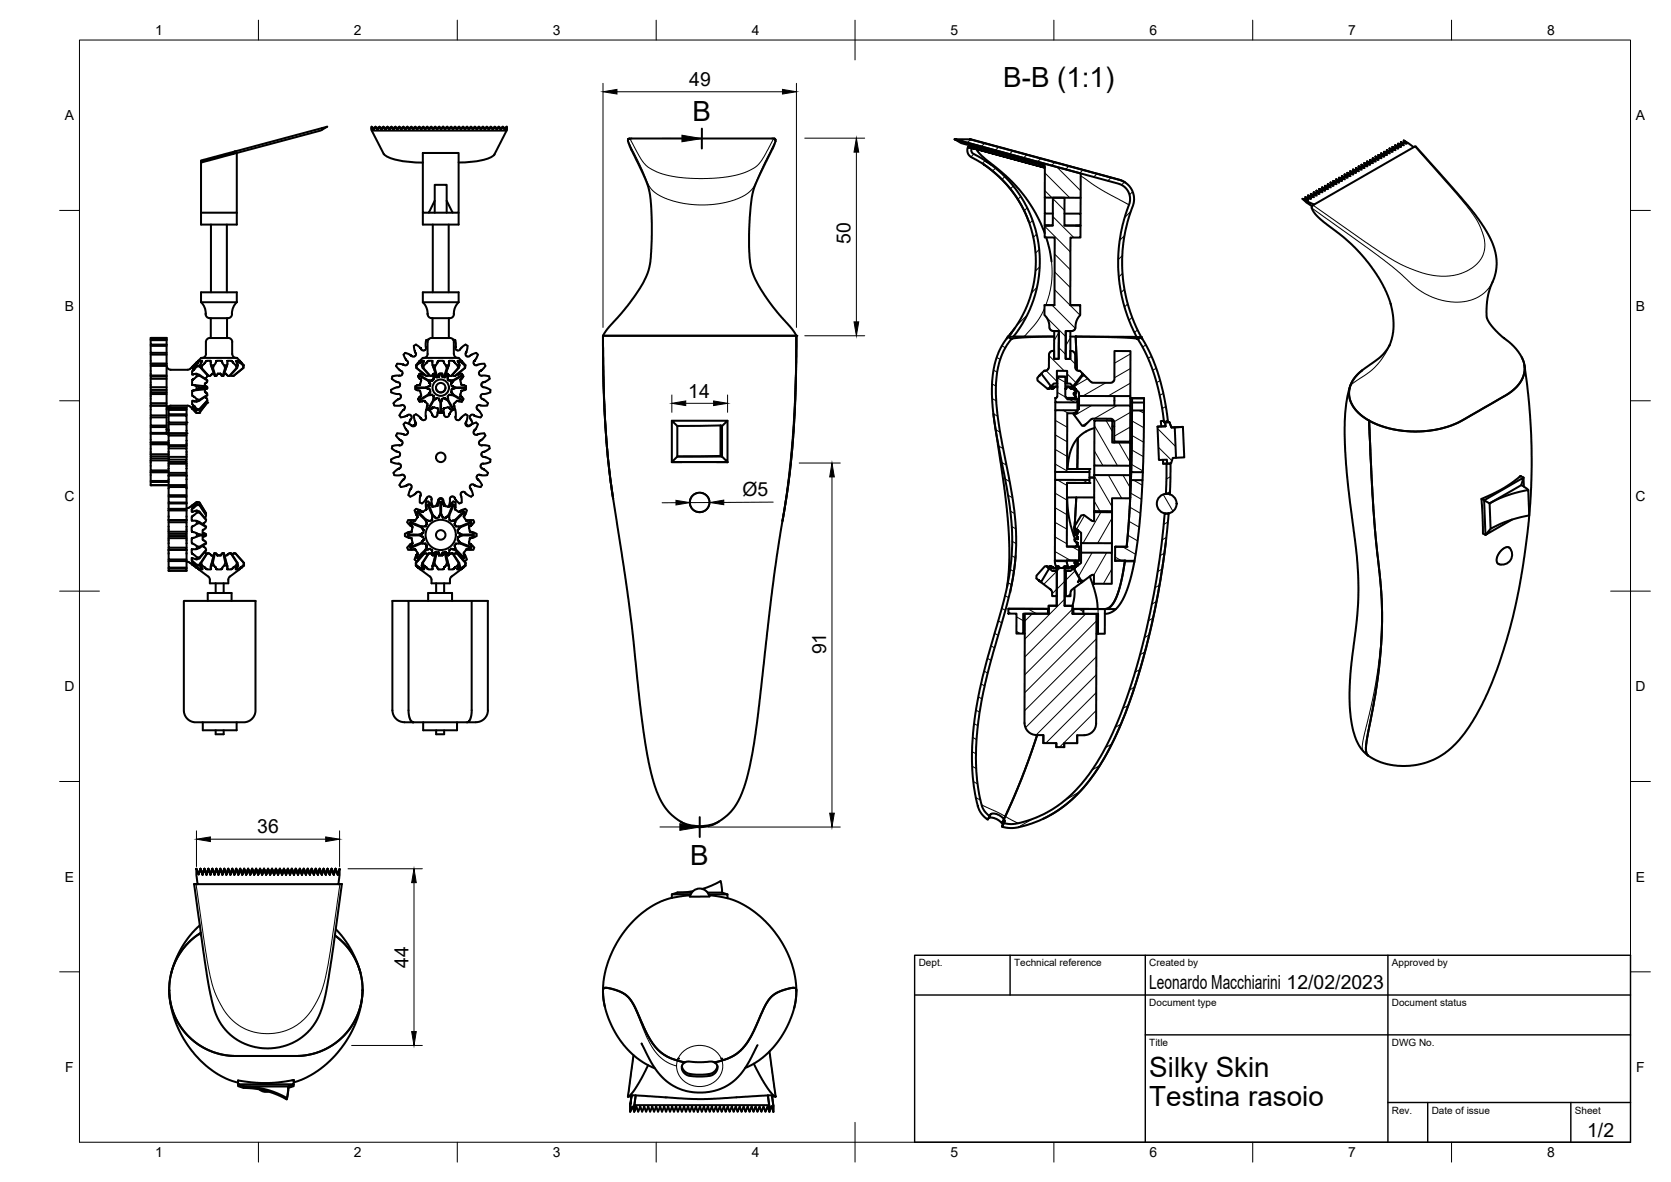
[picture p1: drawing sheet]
<svg xmlns="http://www.w3.org/2000/svg" width="420mm" height="297mm" viewBox="0 0 420 297" stroke-linecap="round" stroke-linejoin="round" font-family="sans-serif">
<defs><g id="words">
<g font-size="7">
<text x="252.3" y="22">B-B (1:1)</text>
<text x="174.1" y="30.3">B</text>
<text x="173.5" y="217.3">B</text>
<text x="289" y="270.6">Silky Skin</text>
<text x="289" y="278.1">Testina rasoio</text>
</g>
<g font-size="4.9">
<text x="173.3" y="21.6">49</text>
<text x="213.9" y="61.2" transform="rotate(-90 213.9 61.2)">50</text>
<text x="173.1" y="100">14</text>
<text x="186.7" y="124.7">Ø5</text>
<text x="207.7" y="164.5" transform="rotate(-90 207.7 164.5)">91</text>
<text x="64.7" y="209.4">36</text>
<text x="102.7" y="243.1" transform="rotate(-90 102.7 243.1)">44</text>
<text x="289" y="248.5">Leonardo Macchiarini 12/02/2023</text>
<text x="399.1" y="285.7">1/2</text>
</g>
<g font-size="3.5">
<text x="39" y="8.8">1</text>
<text x="89" y="8.8">2</text>
<text x="139" y="8.8">3</text>
<text x="189" y="8.8">4</text>
<text x="239" y="8.8">5</text>
<text x="289" y="8.8">6</text>
<text x="339" y="8.8">7</text>
<text x="389" y="8.8">8</text>
<text x="16.3" y="30.2">A</text>
<text x="411.3" y="30.2">A</text>
<text x="16.3" y="78">B</text>
<text x="411.3" y="78">B</text>
<text x="16.2" y="125.9">C</text>
<text x="411.2" y="125.9">C</text>
<text x="16.2" y="173.7">D</text>
<text x="411.2" y="173.7">D</text>
<text x="16.3" y="221.6">E</text>
<text x="411.3" y="221.6">E</text>
<text x="16.4" y="269.4">F</text>
<text x="411.4" y="269.4">F</text>
<text x="39" y="290.8">1</text>
<text x="89" y="290.8">2</text>
<text x="139" y="290.8">3</text>
<text x="189" y="290.8">4</text>
<text x="239" y="290.8">5</text>
<text x="289" y="290.8">6</text>
<text x="339" y="290.8">7</text>
<text x="389" y="290.8">8</text>
</g>
<g font-size="2.5">
<text x="231" y="242.9">Dept.</text>
<text x="255" y="242.9">Technical reference</text>
<text x="289" y="242.9">Created by</text>
<text x="350" y="242.9">Approved by</text>
<text x="289" y="252.8">Document type</text>
<text x="350" y="252.8">Document status</text>
<text x="289" y="262.9">Title</text>
<text x="350" y="262.9">DWG No.</text>
<text x="350" y="279.9">Rev.</text>
<text x="360" y="279.9">Date of issue</text>
<text x="396" y="279.9">Sheet</text>
</g>
</g></defs>
<!-- layer: Visible -->
<g fill="none" stroke="#000" stroke-width=".51">
<path d="M59.5 38.4v15.1h-9M80.9 32.2l.1 .4-.4 .2-22 5.9M81 32.6l1.3-.8-23.1 6.2M93.4 32.6v-.8l.5 .8M93.5 32.8h33.9l-3.1 6a6 6 0 0 1-4.2 1.7l-4.8 .3M93.9 32.2v.4l.5-.8 .5 .8M94.9 32.2v.4l.5-.8 .5 .8M95.9 32.2v.4l.5-.8 .5 .8M96.9 32.2v.4l.5-.8 .5 .8M97.9 32.2v.4l.5-.8 .5 .8M98.9 32.2v.4l.5-.8 .5 .8M99.9 32.2v.4l.5-.8 .5 .8"/>
<path d="M100.9 32.2v.4l.5-.8 .5 .8M101.9 32.2v.4l.5-.8 .5 .8M102.9 32.2v.4l.5-.8 .5 .8M103.9 32.2v.4l.5-.8 .5 .8M104.9 32.2v.4l.5-.8 .5 .8M105.9 32.2v.4l.5-.8 .5 .8M106.3 38.4h9v15.1h-1.5l-1.5-3.1v-4h-3v4l-1.5 3.1h-1.5zM106.9 32.2v.4l.5-.8 .5 .8M107.9 32.2v.4l.5-.8 .5 .8M108.9 32.2v.4l.5-.8 .5 .8M109.9 32.2v.4l.5-.8 .5 .8M110.9 32.2v.4l.5-.8 .5 .8"/>
<path d="M111.9 32.2v.4l.5-.8 .5 .8M112.9 32.2v.4l.5-.8 .5 .8M113.9 32.2v.4l.5-.8 .5 .8M114.9 32.2v.4l.5-.8 .5 .8M115.9 32.2v.4l.5-.8 .5 .8M116.9 32.2v.4l.5-.8 .5 .8M117.9 32.2v.4l.5-.8 .5 .8M118.9 32.2v.4l.5-.8 .5 .8M119.9 32.2v.4l.5-.8 .5 .8M120.9 32.2v.4l.5-.8 .5 .8M121.9 32.2v.4l.5-.8 .5 .8M122.9 32.2v.4l.5-.8 .5 .8"/>
<path d="M123.9 32.2v.4l.5-.8 .5 .8M124.9 32.2v.4l.5-.8 .5 .8M125.9 32.2v.4l.5-.8 .5 .8M126.9 32.2v.4l.5-.8v.8M127.4 32.8v-1l-.5 .4-.5-.4-.5 .4-.5-.4-.5 .4-.5-.4-.5 .4-.5-.4-.5 .4-.5-.4-.5 .4-.5-.4-.5 .4-.5-.4-.5 .4-.5-.4-.5 .4-.5-.4-.5 .4-.5-.4-.5 .4-.5-.4-.5 .4-.5-.4-.5 .4-.5-.4-.5 .4-.5-.4-.5 .4-.5-.4-.5 .4-.5-.4-.5 .4-.5-.4-.5 .4-.5-.4-.5 .4-.5-.4-.5 .4-.5-.4-.5 .4-.5-.4-.5 .4-.5-.4-.5 .4-.5-.4-.5 .4-.5-.4-.5 .4-.5-.4-.5 .4-.5-.4-.5 .4-.5-.4-.5 .4-.5-.4-.5 .4-.5-.4-.5 .4-.5-.4-.5 .4-.5-.4-.5 .4-.5-.4-.5 .4-.5-.4-.5 .4-.5-.4 .1 1 3 5.9a11.7 11.7 0 0 0 7.1 2.1l2.7 .1M240 35l31.7 8.6v6.1h-9v-8l-21-5.7zM243.4 36.9l19.3 5.2-17.3-4.7-1.1-.2-.1 .3 .1 .6 .3 .5 3.5 2 3.2 2.5 1.8 1.7 2.1 2.5 1.7 2.4 1.5 2.8 1.3 3.2 1 3.4 .6 3.2 .2 4-.3 3.2-.6 3.2-.8 2.8-1.5 3.7-1.4 2.4-2.1 3h-1.3l2.5-3.4 1.8-3.3 1.2-3.2 .8-2.9 .5-2.8 .2-3.5-.3-3.5-.5-2.7-1.6-5.1-1.2-2.5-1.5-2.4-2.3-3-3.2-3.1-2.6-1.9-3.5-2.1-.5-1v-1.1l.1-.2 .9 .3M243.9 35l37.7 10.2 1.2 .6 1.1 .9 1 1.7 .3 1.8-.2 1.2-1.5 4.2-.9 4.7-.4 4.8 .2 5.1 .5 3.4 .9 3.6 1.4 3.9 1.8 3.6h-1.2l-2.1-4.6-1.6-5.4-.7-4.5-.2-5.3 .3-4.1 .8-4.5 1.8-5.9-.1-1.6-.9-1.4-.9-.8-.9-.4-41.3-11.2h4.1l36.2 9.9 1.6 .4 1.1 .6M244 36.6l.2 .5M245.4 37.5l1.6 1.8 5.9 4.9 3.6 3.6 1.4 1.9 2.1 3.2 1.6 3 1.1 2.7M346.9 39.7l-.3-.7 .4 .7M347.6 39.3l-.3-.7 .4 .7"/>
<path d="M348.3 38.8l-.3-.7 .5 .8M349 38.4l-.3-.7 .5 .8M349.7 38l-.3-.7 .5 .8M350.4 37.6l-.3-.7 .5 .8M351.1 37.2l-.3-.7 .5 .8M351.8 36.8l-.3-.7 .5 .7M352.6 36.4l-.4-.7 .5 .7M353 35.3l.4 .7M355.5 37l.5-.2 12.6 14.2 3.8 5.1 2.2 3.6 1.4 3.8 .3 3-.5 2.9-1.1 2.8-.6 2.4-.3 2.9v2.3l.7 1.3 1.1 1.5 2 2 2.9 2.3 1.2 1.5 1 1.4M50.5 40.9v15.5h9v-2.9M50.5 40.3l8.7-2.3-.6 .7-8.1 2.2zM53 56.4v17.1"/>
<path d="M57 56.4v17.1M106.3 53.5v2.9h9v-2.9M107.8 53.5h6M108.8 56.4v17.1M109.3 50.4v3.1M112.3 50.4v3.1M112.8 56.4v17.1M247.3 41.3l3.6 2.8 3.2 3.4 2.5 3.7 2 4.4M247.8 40.4l1.5 1.1M262.7 53.7v3h2M262.7 49.7v4h2M263.1 59.7l.9 3.5 .4 2.5"/>
<path d="M263.8 56.7h-1.1M264.8 49.7h2.9v7h4v3h-2.5l-.1 4.2v12.8h2.5v2.5l-.9 1.4-.5 2.3-.6 .3h-1.6l-.1 7h1.2v-2l.9 .2 .3 .7 .1 3.5 .4 .5 .7 .1 .8 .7-2.5 3.2-.7-.7h-.8v-3.2h-2.6v3.2h-.7l-.7 .7-2.5-3.2 .7-.7 .9-.3 .3-.4 .1-3.5 .3-.6 .9-.2v2h1.2v-7h-1.6l-.5-.3-.2-.5-.3-1.8-1-1.4v-2.5h2.5l.1-17h-2.5v-3h2zM267.7 53.7h4v3h-4M270.6 56.7h1.1M271.7 49.7v4M327.5 50l1 .9M328.2 49.5l.4 .7M328.6 50.6l-1.1-.6 1.4 .3-.7-.8 1.5 .5-.8-.9 1.5 .5-.8-.9 1.5 .5-.8-.9 1.5 .4-.8-.8 1.5 .4-.8-.8 1.5 .4-.8-.8 1.5 .4-.8-.8 1.5 .4-.7-.8 1.4 .4-.7-.8 1.4 .4-.7-.8 1.4 .4-.7-.8 1.5 .4-.8-.8 1.5 .4-.8-.9 1.5 .5-.8-.9 1.5 .5-.8-.9 1.5 .5-.8-.9 1.5 .4-.8-.8 1.5 .4-.8-.8 1.5 .4-.8-.8 1.5 .4-.8-.8 1.5 .4-.8-.8 1.5 .4-.8-.8 1.5 .4-.7-.8 1.4 .4-.7-.8 1.4 .4-.7-.8 1.4 .4-.7-.8 1.5 .4-.8-.8 1.5 .4-.8-.9 1.5 .5-.8-.9 1.5 .4-.8-.8 1.5 .4-.8-.8 1.5 .4-.8-.8 1.5 .4-.8-.8 1.5 .4-.8-.8 1.5 .4-.7-.8 2.5 1.7-25.1 14.4-1.8-.8-.1 .3 1.4 .9M329.2 49.8l-.3-.7 .5 .8M329.9 49.4l-.3-.7 .5 .8M330.4 51.4l-.5 .4-.1 .4 .5 1 .8 1 8.4 6.9 2.8 2.9 2 2.4 3.4 5.2 .9 1.9 1.1 2.9M330.6 49l-.3-.7 .5 .8"/>
<path d="M331.3 48.6l-.3-.7 .5 .7M332 48.2l-.3-.7 .5 .7M332.8 47.8l-.4-.7 .5 .7M333.5 47.4l-.4-.7 .5 .7M334.2 47l-.3-.7 .4 .7M334.9 46.6l-.3-.7 .4 .7M335.6 46.2l-.3-.7 .4 .7M336.3 45.8l-.3-.7 .4 .7M337 45.3l-.3-.6 .4 .7M337.7 44.9l-.3-.7 .5 .8M338.4 44.5l-.3-.7 .5 .8M339.1 44.1l-.3-.7 .5 .8"/>
<path d="M339.8 43.7l-.3-.7 .5 .8M340.5 43.3l-.3-.7 .5 .8M341.2 42.9l-.3-.7 .5 .8M341.9 42.5l-.3-.7 .5 .8M342.6 42.1l-.3-.7 .5 .7M343.4 41.7l-.4-.7 .5 .7M344.1 41.3l-.4-.7 .5 .7M344.8 40.9l-.3-.7 .4 .7M345.5 40.5l-.3-.7 .4 .7M346.2 40.1l-.3-.7 .4 .7M50.5 76h9M50.5 76v-2.5h9v2.5"/>
<path d="M50.6 75.9a4.6 4.6 0 0 1 1.2 3.4l.5 .6 .4 .1M53 80v4.9M57.1 80v4.9M59.6 75.9a4.6 4.6 0 0 0-1.3 3.4 2.29 2.29 0 0 1-2.4 .7h-3.2M106.3 76h9M106.3 76v-2.5h9v2.5M106.3 76l1 1.5 .2 1.5M107.5 78.9a1.01 1.01 0 0 0 1 1.1M108.5 80h4.6M108.8 80v4.9M112.9 80v4.9M114.1 78.9a1.01 1.01 0 0 1-1 1.1"/>
<path d="M115.3 76l-.9 1.4-.3 1.6M265.2 76.7h-2.6M269.1 76.7h2.5M349.7 76.3l.5 2.7 .2 3.2-.3 2.3-.8 2.4M37.9 89.1v2.3h4h-4v.6h4M37.9 92v2.4M37.9 95.2v2.1M37.9 99v2.3h4M37.9 85.5v1.1h4M37.9 86.6v.3h4M37.9 86.9v1.8h4M37.9 88.7v.4h4"/>
<path d="M37.9 94.4v.2h4M37.9 94.6v.6h4M37.9 97.3v.7h4M37.9 98v.6h4M37.9 98.6v.4M37.9 94.4h4M37.9 97.3h4M37.9 99h4M37.9 84.9h4M41.9 86.6v22.4M41.9 84.9v1.7M41.9 85.3h-4v.2h4"/>
<path d="M41.9 84.9h-4v.4M41.9 91.9a1.01 1.01 0 0 0 1 1h4.3l.7-.3M48.8 96.8l3 .3 .3 .3M48.9 91.8h.1v.2M48.9 92.1v-.4l1.7-1.8h9l1.4 1.5a.72 .72 0 0 1 .2 1.1l-2.5 2M49 91.8l1.2-1.1h.6l-.5 1.1M49.4 91.1l-1.1 1.2v.2l1.1-.8v.5l-1.1 1.2 .1 .8 1-.3v.7l-1.1 1v1.1l1.1 .3v.8l-1.1 .5 .1 1.1 1 .9v.7l-1.1-.3v.8l1.1 1.2v.4l-1.1-.8v.3l1.1 1.2M49.4 97.8l.7-.3h2l-.3 .3-3 .3M49.4 97l.7 .3v.2M49.4 94.6l.7-.2 2 1.2v.4l-.6 .4 .1 .7M49.4 93.9l.7 .3v.2M49.4 92.1l.7-.1 2 2.2v.4l-.5 .6"/>
<path d="M49.4 91.7l.7 .3M49.4 91.1h.1M49.4 91.1l-1.5 1.5M50.1 97.3l2 .1v.1M50.1 94.2l2 1.4M50.1 91.9l.4 .5M50.7 92.5h-.2l2 2M50.9 91.8h-.6l.2 .7M51.6 97.8l-.1 .6 .6 .5v.4M51.6 99.7l.5 .5v.5M52.1 94.2h.1M52.2 94.2l-.1 .1"/>
<path d="M52.8 84.9h3.6a1.97 1.97 0 0 1 1.9 .6l.1 3.4a1.04 1.04 0 0 0 1 1M52.8 84.9a1.01 1.01 0 0 0-1 1v3a.97 .97 0 0 1-1 1M53.6 92.5h-.3l.7 2M53.8 93.9h-.4l-.5 .6h-.4l-1.8-2 .2-.7 1-1.1h1.1v1l1 2.7 .2 .1M53.8 91.8h-.7l.2 .7M56.3 91.8l-.6-1.1h-1.1l-1 1.8 .6 2h.2l.4-.6h.6l.4 .6h.3M56.6 92.5l-.3-.7h.8l-.9 2.7M56.8 92.5h-.2l-.6 2M58 94.2l.3 .3h.4M59.3 91.8l-1.1-1.1h-1l-.1 1.1-.9 2.7M59.6 92.5l-1.9 2M59.8 91.8h-.5l.2 .7"/>
<path d="M61.1 91.8l-1.2-1.1h-.5l.4 1-.1 .7-1.9 2.1h-.5l-.5-.6h-.4M61.2 92.5l-2.5 2M61.3 91.8h-.2l.1 .7M100.2 96.1a.63 .63 0 0 1 .4 .7 .63 .63 0 0 1-.7 .5l-1.4 .6a.44 .44 0 0 0-.1 .7l1.5 .4a.64 .64 0 0 1 .8 .4 .64 .64 0 0 1-.3 .8l-1.3 1a.45 .45 0 0 0 0 .7l1.9-.1M100.9 93.2l.3 .7M101.2 93.9a.69 .69 0 0 1-.8 .5l-1.7 .2a.65 .65 0 0 0 .3 1l1.2 .5M102.4 90.7a.68 .68 0 0 1-.1 .9 .68 .68 0 0 1-.8 .1l-1.6-.3a.63 .63 0 0 0 .1 1.1l.9 .8M104.1 86.9l.3 1.7a.63 .63 0 0 1 0 .9 .63 .63 0 0 1-.9-.1l-1.4-.7a.43 .43 0 0 0-.6 .5l.9 1.5M104.1 86.9a.44 .44 0 0 1 .7-.2l1.2 1.1M104.5 97v.8M104.5 97.8l1.1 .4 .3 1.1-.8 1M104.5 97.8v-.3h2.6l.9 .3 .2 .7-.7 .8"/>
<path d="M104.5 97v.3M104.5 97.3l2.6 .1M104.5 97.3v.2M104.6 91.8l1.7-1.9h9l1.8 1.9-.2 .7-2.5 2h-.4l-.3-.3M104.8 92.5l2.4 2M104.8 91.8h-.2l.1 .7M105.1 94.6l.8 1-.3 1.1-1.1 .3M105.1 94.6l.2-.2 2.2 1.2 .7 .7-.2 .8-.9 .3M105.4 94.2l-.1 .2M105.4 94.2l2.2 1.3M105.5 93.9l1.2 .2M105.5 93.9l-.1 .3"/>
<path d="M105.5 93.9l-.4 .7M106 91.8l.6-1.1h-.6l-1.2 1.1v.7l2.4 2h.4l.3-.3M106.4 92.5h-.1l1.9 2M106.6 91.8h-.6l.3 .7M107.1 97.4v.1M107.5 97.2v.4M107.5 85.9v3M107.5 88.9a1.01 1.01 0 0 1-1 1M107.5 99.3l-2.2 1.2M107.5 99.2l.1 .2M107.6 95.5l-.1 .1M107.7 85.3a.83 .83 0 0 0-.7 1v.8a.71 .71 0 0 1-.1 .7 .71 .71 0 0 1-.7 .2l-.2-.2"/>
<path d="M107.7 85.3h.1M107.8 98.9l.2 .4M108 95.6l-.2 .3M108.5 84.9h4.6M108.5 84.9a1.01 1.01 0 0 0-1 1M108.8 91.8l.9 2.7M108.8 91.8l-.1-1.1h-.9l-1.2 1.1-.2 .7 1.8 2 .4-.1 .6-.5h.3M109 94.1v.1M109 94.1l-.1 .1 .2 1.1-.4 .4-1.1-.2M109.3 92.5h-.2l.7 2M109.3 94.4l-.3 .2M109.6 91.8h-.8l.3 .7"/>
<path d="M109.7 94.5h.2M110.7 93.9l-.3 .7-.5 .3-.9-.7M111 93.9l.2 .8 .6 .2 .9-.8M111 94.1h-.4M112 97.4a1.2 1.2 0 0 1-1.2 1.2 1.2 1.2 0 0 1-1.2-1.2M112.1 91.8l-.7-1.1h-1.1l-1 1.8 .6 2 .3-.1 .3-.5h.6l.4 .6h.3M112.3 94.4l.4 .2M112.6 92.5h-.2l-.7 2M112.6 94.1l.2 .1M112.8 94.2h.1M113.1 84.9a1.01 1.01 0 0 1 1 1M113.6 95.6l.2 .3"/>
<path d="M113.8 98.9l-.2 .4M113.9 85.3h.1M113.9 85.3a.44 .44 0 0 1 .6 .5v1.8l.3 .4M114 99.4l-1-.2-.5 .5 .3 1 1.3 2.2 .2-.2M114 99.4l2.2 1.3M114 95.5l.1 .1M114.1 99.2l-.1 .2M114.1 95.6l-.7 .8 .2 .7 1 .3 2.5-.1 .1-.3M114.1 85.9v3M114.1 88.9a1.01 1.01 0 0 0 1 1M114.2 97.2v.4M114.6 97.4v.1"/>
<path d="M114.6 97.5l-1 .3-.2 .7 .7 .8 2.2 1.2 .2-.3-.8-.8 .3-1.1 1.2-.5M114.6 97.5h2.5M115 91.8l-1.1-1.1h-1v1.1l-1.1 2.7 1.1-2.7h-.8l.3 .7M115.4 92.5l-2 2M115.6 91.8h-.6l.2 .7M115.7 87.8l.7-.8a.7 .7 0 0 1 1.2 0l-.6 1.9 .2 .5M115.7 87.8l-.4 .3-.5-.1M116.1 93.9l.4 .7M116.1 93.9l-1.2 .2M116.1 93.9l.1 .3-2.2 1.3-.9 .2-.6-.4 .3-1.1M116.2 94.2l.1 .2M116.3 94.4l.2 .2-.1 .3-.7 .6 .3 1 .2 .3 1 .2"/>
<path d="M116.3 94.4l-2.2 1.2M116.8 91.8l-1.2-1.1h-.5l.5 1.1-.2 .6-1.9 2.1h-.5l-.5-.6h-.4M116.9 92.5l-2.5 2M117.1 91.8h-.3l.1 .7M117.1 97.3v.2M117.1 97.5l.1 .3M117.2 97v.8M117.2 89.4l.2 .1M119.2 90.7a.69 .69 0 0 0 .2 .9 .69 .69 0 0 0 .9 0l.8-.2a.68 .68 0 0 1 .9 .6l-1.3 1.3M120.2 89.1a.84 .84 0 0 0-1.3-.2l-1 .7-.5-.1M120.2 89.1l-.4 .9-.6 .7M120.4 93.9a.63 .63 0 0 0 .9 .5h1a.61 .61 0 0 1 .7 .8l-1.5 .9"/>
<path d="M120.7 93.2l-.3 .7M120.9 99.6l.1 .5 1.2 .8a.62 .62 0 0 1 .2 1l-1.8-.1M121.5 96.1a.66 .66 0 0 0-.4 .7 .66 .66 0 0 0 .7 .5l.8 .3a.77 .77 0 0 1 .6 1l-1.6 .4a.61 .61 0 0 0-.8 .6M151.6 84.4h48.6M151.6 84.4l.1 11.5 .4 9.5 .9 10.8 1.2 9.1M151.6 84.4l.2 12.4 .4 10.2 .6 8 1.4 10.3M151.6 84.4l1.1-1.7 5.2-6 3.1-4.3 1.8-3.7 .7-2.9 .4-5.6v-4.2l-.5-7.2-1.1-3.6-4.1-8.8-.3-1.2 .4-.4h36.3l.3 .2 .1 .5-.5 1.3-3.9 8-1 2.3-.4 1.7-.5 3.2-.3 6-.1 4.1 .3 3.8 .3 1.6 .6 1.8 1.8 3.4 2.9 4.2 5 5.8 1 1.7M200.2 84.4l-.2 16.1-.6 9.4-1.1 11.1-1.6 9.9M200.2 84.4l-.2 13.8-.7 11.7-.9 10.2-1.7 10.8M253.5 84.6l.8 .6-1.3 1.8-.9 1.7a30.3 30.3 0 0 0-1.2 16.2l1 6.4 2.1 10.1 1 6.9 .5 5.6-.1 5.5-.5 4.7-.7 3.7-6.5 23.8-1.4 7.4-.6 4.5-.3 6.7 .3 6.1 .5 3.1 .7 3.3 .7 1.2 1.2 1.2-.4 .9-1.6-1.4-.9-2a64.4 64.4 0 0 1 .4-29.2l1.8-7.3 4.9-17.6 1.1-6 .4-5.5-.1-4.5-.5-5-3.9-21.4-.6-7.4a20.5 20.5 0 0 1 3.6-13.5zM253.5 84.6l-.4 .5M253.5 84.6h.1"/>
<path d="M254.1 83.8l-.6 .8M255 84.4h-.1M255.1 82.5l-1 1.4M261.8 93.9l-.8 .8a.62 .62 0 0 0-.1 1l2.5 2h.3M262.5 93.2h.3M263.8 97.7l.6-.6h.4l-.3 .6M263.8 97.7h-.4M263.8 97.7h-.1M264.1 97.5l.4 .2M264.3 97.1l-.6 .6M264.7 88.2h.3M264.8 97.7h-.3"/>
<path d="M265.1 83.2h1.1v7h-1.2zM265.1 84.6l-7.9 .2-2.3 .2-.6 .2M265.1 84.6h-10.3M265.7 97.1l.2 .3M265.9 96.4h-.2M265.9 94.6l2 .1v5.1l.5 .2v.4h2.5v.7h-5.6l.1-1.1 .5-.3zM265.9 97.1h-.5l-.6 .5-.5 .1M265.9 94.7h2M267.9 97.7h.2zM267.9 96.4h.4M268 83.2h1.1v7h-1.2zM268.1 97.7v-.6h.6l.5 .6"/>
<path d="M268.3 97.1l-.2 .6M269.1 88.2h.3M269.1 84.6l16.7 .1M269.2 97.7h.5M269.2 97.7h.3M269.5 97.7l-.2-.6h.3l.6 .6M269.5 97.7h.2M269.8 97.1l.6 .6h-.2M270 97.5l-.3 .2M270 98.7v.1M270 97.5v.4M270 97.3h.1"/>
<path d="M270 97.3l.6 .8-.6-.6M270 97.7l.6 1v.3l-.6-.2v.4l.6 .5v.6l-.4 .1M270.2 97.7h.1M270.4 84.6h.1M270.5 84.6l12 .2 3.1 .2 .5 .2M270.5 84.6l.3 8.4M270.5 98.4l-.5 .3v.5M271.3 93.2h.3M271.3 93.2h.1M271.3 99.5v2.4M272.2 94.4l.5-.1 2 1.9 5-.1 .5-.7v-7.2h4v11.3h-12.9v-.9l-.8-.8a.49 .49 0 0 1-.4-.4 .49 .49 0 0 1 .2-.5zM272.2 93.9l.4 .4"/>
<path d="M280.2 99.5v2.4M284.2 99.5v2.4M286.1 85.2l.9-.5 .1 .3 1.7 2.9 1.8 4.4 1.9 6.4 1.2 7.4h-.9l-.1-.3-.9-5.4-1.5-6.1-1.9-4.9zM286.9 84.7h.1M287 84.7l.2 .4M287 84.7h.1M339.6 96.9l-.8 2.6-.6 4.3-.1 3.6 .1 5.8 .9 9.8 2 16.5 .5 9.2-.4 7.1-1.6 13.5-.2 7.8 .5 4.9 .8 3.1 1.5 3 1.8 1.8M342.4 93.1l-1.4 1.3-1.1 1.6-.6 1.8-.1 1.7 .5 1.7 1.1 1.8 1.3 1.2 2.2 1.5M342.4 93.1l-1.9 2-.9 1.7M349.4 86.7l-.9 1.5-1.3 1.4-4.8 3.5M382.7 89.8l.6 2.1-.1 2.2-.9 1.9-1.4 1.6-2.2 1.7-12.8 7.2-3 1.1-2.1 .4-3 .4h-3l-3-.3-2.5-.4-3.2-1.1-1.8-.9M382.7 89.8l.6 2.3-.2 2.1-.9 2-2 2-1.3 1-12 6.9-2.6 1-3.7 1-4.3 .3-4.7-.3-3.8-.9-3.2-1.3-1.9-1.2-1.2-1-1.5-1.9-.5-1.1-.3-1.4v-1.2l.4-1.3"/>
<path d="M383.3 91.8a164 164 0 0 1-6.6 75.6l-3.3 8.2-3.2 5.8a22.4 22.4 0 0 1-9.8 9.6l-2.9 .9-3.2 .6-3-.1-3.1-.5a12.7 12.7 0 0 1-4.2-2M37.9 109v2.2h4.5h-4.5v.5h4.5M37.9 111.7v2.5M37.9 115.7v2.5h4.5M37.9 118.7v2.2h4.5M37.9 114.2v.5h4.5M37.9 114.7v.5h4.5M37.9 115.2v.5M37.9 118.2v.4h4.5M37.9 102v2.4h4M37.9 104.9v2h4M37.9 101.3v.6h4"/>
<path d="M37.9 101.9v.1M37.9 104.4v.5h4M37.9 106.9v.4h4M37.9 107.3v1.5h4M37.9 108.8v.2h4M37.9 118.6v.1M37.9 114.2h4.5M37.9 115.7h4.5M37.9 118.7h4.5M37.9 102h4M41.9 108.7h.5M41.9 109h.5"/>
<path d="M41.9 107.9h.5M41.9 103a1.01 1.01 0 0 1 1-1.1l4.6 .1 1.9 1.8M42.4 106.2v.4h4.5v2.3h-4.5v-2.3M42.4 110.8v.8M42.4 111.6v.3M42.4 113.6v1.2M42.4 116.5v1.2M42.4 119.5v.9M42.4 102.8h4.5v.2h-4.5zM42.4 103v1.1h4.5v.3M42.4 104.1v.3h4.5v1.8M42.4 104.4v1.8h4.5v.4"/>
<path d="M42.4 108.9h4.5v.6h-4.5zM42.4 109.5v1.2M42.4 111.9v.2h4.5v.6M42.4 112.1v.6h4.5v.9M42.4 112.7v.9M42.4 114.8v.7h4.5v.6M42.4 115.5v.6h4.5v.4M42.4 116.1v.4M42.4 117.7v1.1h4.5v.6M42.4 118.8v.6l4.5 .1M42.4 119.4v.1M42.4 110.7v.1"/>
<path d="M42.4 113.6h.1M42.4 117.7h.1M42.4 111.9h4.5M42.4 114.8h4.5M42.4 116.5h4.5M42.4 119.5h4.5M42.4 102.4h4.5M46.9 110.8v1.1M46.9 113.6v1.2M46.9 116.5v1.2M46.9 119.5v.9M46.9 103v1.1"/>
<path d="M46.9 109.5v1.2M46.9 111.9v.2M46.9 114.8v.7M46.9 117.7v1.1M46.9 102.4v.4M46.9 102.4h-4.5v.4M46.9 110.7v.1M46.9 113.6h.1M46.9 117.7h.1M49.4 102.7l.7 .3M49.4 100.3l.7 .2v.2M50.1 102.9l2-2.2-2 2.3-.7 .1"/>
<path d="M50.1 100.5l2-1.2-2 1.4-.7 .3M52.1 100.8v.4l-2 2.5-.7 .1M52.1 101.2l-2 2.5-.7 .1M99.1 119.4h1.7a.72 .72 0 0 1 1 .8l-.2 .2M100.2 113.6a.64 .64 0 0 1 .4 .7 .64 .64 0 0 1-.7 .5l-1.4 .6a.44 .44 0 0 0-.1 .7l1.5 .4a.65 .65 0 0 1 .9 .4 .65 .65 0 0 1-.4 .9l-1.3 .9a.45 .45 0 0 0 0 .7M100.5 111.9l-1.8 .2a.65 .65 0 0 0 .3 1l1.2 .5M101 101.8h.5l.3 .4M101.8 102.2v.5l-.9 .8-.5 .9 .4 .5M102.6 104.3l-.8 .4-1 .2M102.6 104.3a.66 .66 0 0 1 .8 .2 .66 .66 0 0 1-.1 .9l-.5 1.1M104.1 104.4l.3 1.7a.64 .64 0 0 1 0 .9 .64 .64 0 0 1-.9-.1l-1.4-.7a.43 .43 0 0 0-.6 .5l.7 1.3a.65 .65 0 0 1 .3 1 .65 .65 0 0 1-.9 .2l-1.7-.3a.63 .63 0 0 0 .1 1.1l.7 .7a.65 .65 0 0 1 .4 .7 .65 .65 0 0 1-.6 .5M104.6 106.4l-.9 .7"/>
<path d="M105.1 100.3l.2 .2M105.1 100.3l.4 .6M105.3 100.5l.1 .2M105.5 101l1-.3 .3 .1 .7 .8-.2 1.1M107.3 102.7l.3 .2M107.3 102.7l.7 .4M107.5 102.9l-.4 .1-.1 1.6a.65 .65 0 0 1-.2 1 .65 .65 0 0 1-.9-.3l-1.1-1.1a.44 .44 0 0 0-.7 .2M107.6 102.8l.2 .2M108 103.1l.9-.8 1.1 .3 .4 1.2M108 103.1l-.2-.1 1.2-2.3 .8-.7 .5 .1 .4 1.1v2.5l-.3 .1M108 103.1l.7 1.2a.62 .62 0 0 0 .8 .5M108.9 100.7l.2-1.1-.6-.4-.9 .2-2.2 1.3 .1 .3"/>
<path d="M108.9 100.7l-1.3 2.2M108.9 100.6l.1 .1M109 100.2l.3 .2M110 104.2l-.5 .6M110.2 103.2l-.2 1M110.4 103.8h.8M110.7 103.7h.2M110.9 101.2h-.1M110.9 101.2v2.5l.3 .1M111 100.8l-.1 .4M111 100.8h-.4M111.5 103.2l.2 1"/>
<path d="M112.3 100.4l-.5-.4-.5 .2-.3 .6M112.3 100.4l.3 .3M112.6 100.7l1.3 2.3-.3 .1M112.7 100.2l-.4 .2M112.8 100.6l-.2 .1M113.6 103.1l-.6 1a.66 .66 0 0 1-.6 .6 .66 .66 0 0 1-.7-.5M113.6 103.1l-.9-.8-1 .3-.2 .2-.3 1M114.1 102.8l-.2 .2M114.1 102.9l.4 .1v2.1l.3 .4M114.3 102.7l-.7 .4M114.8 105.5a.6 .6 0 0 0 .9-.3l.7-.7a.71 .71 0 0 1 1.2 0l-.6 2 .2 .4M116.1 101l-1.2-.3-.8 .8 .2 1.2"/>
<path d="M116.2 100.7l-.1 .3M116.3 100.5l-.1 .2M116.5 100.3l-.4 .6M117 106.4l1 .7M118.4 104.3a.65 .65 0 0 0-.1 1l.6 1.2M119.1 104.3l.8 .4 1 .2M119.1 104.3h-.7M119.2 108.2a.68 .68 0 0 0 .2 .9 .68 .68 0 0 0 .8 0l.9-.1a.68 .68 0 0 1 .9 .5l-1.1 1.1a.66 .66 0 0 0-.4 .8 .66 .66 0 0 0 .6 .5M119.9 102.2v.5l.9 1a.8 .8 0 0 1 .1 1.2M120.2 106.6a.84 .84 0 0 0-1.3-.1l-.7 .4a.59 .59 0 0 1-1 0M120.2 106.6l-.4 .9-.6 .8M120.6 101.8h-.4l-.3 .4"/>
<path d="M120.9 117.1l.1 .5 1.5 1a.44 .44 0 0 1 0 .8M121.1 111.9h1.1a.84 .84 0 0 1 .9 .8l-1.6 .9M121.5 113.6a.66 .66 0 0 0-.4 .7 .66 .66 0 0 0 .7 .5l.8 .3a.77 .77 0 0 1 .6 1l-1.6 .4a.54 .54 0 0 0-.8 .6M121.5 113.6h.1M122.5 119.4h-1.7a.64 .64 0 0 0-.8 .2 .64 .64 0 0 0 .1 .8M168.9 105.7v10.4l14 .1-14-.1 1.4-1.4M170.3 107.1l-1.4-1.4h14l-1.4 1.4M170.3 107.1v7.6M170.3 114.7h11.2M181.2 114.6l-10.9 .1M181.2 106.9l-10.9 .1M181.5 107.1v7.6"/>
<path d="M181.6 107.1l-.4-.2v7.7l.4 .1M182.9 105.7v10.4l-1.4-1.4M249.8 103.9l2.7 18.3 .9 8 .3 4.8 .1 5.3-.2 4.2-.4 3.1M265.3 118.6v2M265.3 103.1h5.6v.8h-2.5l-.1 14h5.6v.7h-8.6zM265.3 101.1v2M265.4 100h.1M265.5 100h-.1M268.2 100h2.4h-2.3M268.3 117.9h5.6M270 104h.1M270.2 103.9l-.2 .2"/>
<path d="M270.5 100.3h-.2M270.9 101.1v2M271 110.1l-.1 7.8M271.3 101.9h12.9v9.1h-4v-4.9l-.2-.5-.5-.3h-5l-1.9 1.7a1.5 1.5 0 0 1-1.2-.9l-1-1.4a.59 .59 0 0 1-.4-.6 .59 .59 0 0 1 .5-.5l.8-.9zM273.9 118.6v2M275.1 119.4h9v5.8h-4.5v3.3l-4.5-.1zM275.1 117v2.4M275.2 107.6l-2.6 1.1-1 .8-1.3 1.5-1.3 2.8-.6 4.1M275.2 105.7h4.5v5.5h4.5l-.1 5.8h-9zM279.7 107.2h.5M280.2 111v.2M284.1 117v2.4"/>
<path d="M284.2 111v.2M284.2 107.5l.4 .7-.2 11.9M284.4 118.6v2.1M284.6 104.3v4M284.6 100.1l-.4-.1 3.5 .1M284.6 100.1h3.1v1.1h-3.1zM284.6 103.2h3l-.2 15.5-3-.1zM284.6 101.2v2M284.6 100.1h.1M287.4 118.7l-.1 2M287.7 101.2l-.1 2M287.7 100.1h.1"/>
<path d="M291 107.2l2.1-.1-.1-1h1l.6 1.3h.8l.3 7.6-.8 .1-.5 1.4h-.9l-.1-1-2 .1zM292.4 115.6v.9h.9M292.6 105.8h.1M292.6 105.8h-.7l.1 1.4M292.6 105.8l.1 .3h.1M292.9 106.1l.1 1M293.1 107.1l-2.1 .1M293.5 116.5h-1.1M293.7 106.1h.3l.6 1.3 2.8-.1M295.4 107.4l2-.1 .4 7.6-2.1 .1M344.3 105.7l1 22.2 1.9 19.6 .3 8.7-.3 7.2-.8 7.5-2.9 16.3v1.8l.5 .9M382.1 119.8l.3-.1 .7 .3 .1 2.3"/>
<path d="M382.3 119.7l-4.2 3-5.6 2.7 .4 8.7 .6 .3-.3-8.7-.7-.3M37.9 120.9v.2h4.5M37.9 121.1v.8h4.5h-4.5M42.4 128.3v2.4M42.4 130.7v.5h4.5v2.4M42.4 131.2v2.4M42.4 135.2v2.4h4.5v.5M42.4 138.2v2.4h4.5v.4M42.4 126.5v1.3M42.4 127.9h4.5v.4h-4.5zM42.4 130.7h4.5v.5M42.4 133.6v.6h4.5v.5"/>
<path d="M42.4 134.2v.5h4.5v.5M42.4 134.7v.5M42.4 137.6v.5l4.5 .1M42.4 138.1v.1M42.4 122.4v2h4.5v.4M42.4 120.4v1.5h4.5v.5M42.4 121.9v.5h4.5M42.4 124.4v.4h4.5v1.5M42.4 124.8v1.5h4.5v.2M42.4 126.3v.2h4.5M42.4 120.4h.1M42.4 127.8v.1"/>
<path d="M42.4 130.7h4.5M42.4 133.6h4.5M42.4 135.2h4.5M42.4 138.2h4.5M46.9 128.3v2.4M46.9 135.2v2.4M46.9 138.2v2.4M46.9 126.5v1.3M46.9 130.7h.1M46.9 133.6v.6M46.9 122.4v2M46.9 120.4v1.5"/>
<path d="M46.9 120.4h.1M46.9 127.8v.1M46.9 127.7h.2M47.7 127.5l-.6 .2M49.5 126.1l-1.3 1.1 .1 .1 1.2-.7v.3l-1.3 1.2v.6l1.3-.4v.5l-1.3 1.2v.9h1.3v.7l-1.2 .7-.1 .3v1l1.3 .4v.8l-1.2 .4-.1 .2v1.1l1.3 .8v.7h-1.2l-.1 .1v.9l1.3 1v.6l-1.3-.4v.6l1.3 1.2v.2l-1.2-.7-.1 .2 1.3 1M49.5 137.3l.6 .1v.3M49.5 134.8l.6-.2 1.7-.1-.9 .6 .1 .6 .7 .4 .1 .3M49.5 134l.6 .3v.3M49.5 131.6l.6-.1 1.7 .9-.1 .4-.8 .5 .1 .6 .8 .5M49.5 130.9l.6 .3v.3M49.5 128.8h.6l1.7 1.9-.1 .4-.7 .6M49.5 128.3l.6 .3v.2"/>
<path d="M49.5 126.9h.6l1.7 2.6-.1 .4-.2 .3M49.5 126.1l.6 .2 1.7 2.7M49.5 126.6l.6 .2 1.7 2.7M49.5 126.1l-1.8 1.4M50.1 137.4l1.7-1v.2l-2.3 1.4M50.1 134.3l1.7 .1v.1M50.1 131.2l1.7 1.1v.1M50.1 128.6l1.7 2.1M50.1 126.8v.1M51 137.1l.7 .7 .1 .4M51.5 138.7l.2 .2 .1 .5M51.8 139.3h.1"/>
<path d="M51.8 129v.3M52.1 139.1l-1.7 2.4M52.5 139.1l.7 .5h.5M52.5 139.1h-.4l-1.5 2.4 .2 .6M52.5 139.1h-.5M53.9 139.1l-.9 3.2M54 139.1l-.7 2.4M54.3 139.1h-.4M54.6 139.5h.9M55.9 139.1l-.4 .5h-.4h-.4l-.4-.5h-.3l-.5 2.4 .3 .6M56.3 139.1h-.2l.6 2.4M56.3 139.1l.9 3.2"/>
<path d="M56.3 139.1l.8 3M56.3 139.1h-.4h.2M57.6 139.1l-.7 .5h-.4M58.1 139.1h-.5h.6l1.5 2.4 .2 .6M58.2 139.1l1.4 2.4M58.7 139.1l-.4 .2M101.6 120.4l-.6 .5-.5 1a.74 .74 0 0 0 1.1 .3l.9-.4M102.4 137.6l.2 .5M102.5 134v.8M102.5 134.8l1 .5 .2 1.1-.7 .9M102.5 134.8l.1-.2 2.8-.1 .9 .4 .3 .8-.8 .7M102.5 134l.1 .3"/>
<path d="M102.6 121.8h-.1M102.6 121.8a.65 .65 0 0 1 .8 .2 .65 .65 0 0 1-.1 .9l-.6 1.4a.67 .67 0 0 0 1.1 .2l.8-.5a.65 .65 0 0 1 .8-.3 .65 .65 0 0 1 .3 .8l-.2 1.6a.45 .45 0 0 0 .6 .4l1.1-1.2a.67 .67 0 0 1 .7-.5 .67 .67 0 0 1 .6 .6M102.6 134.3l2.8 .1M102.6 134.3v.3M103 131.6l.7 .9-.2 1.1-1 .4M103 137.3l.2 .1M103 131.6l.2-.1 2.6 .9 .8 .8-.2 .7-1 .5M103 137.2l.3 .8M103.2 137.4l.1 .3M103.3 130.9l-.3 .7M103.3 137.7l2.6-1.1h1l.5 .6-.5 1-2 1.9-.2-.1 .3-1-.5-.9-1.2-.1zM103.3 131.2l2.6 1.1"/>
<path d="M103.3 131.2l-.1 .2M103.4 133.7l-1.1 .2a.57 .57 0 0 0-.4 .9l.9 .4h.6M103.7 136.5l-.6 .3-.7 .8M104.2 128.3l.8 1.5M104.3 128.3l.5-.4 1.4 .8M104.3 130.9l-1.1-.2a.59 .59 0 0 0-.7 .6l.5 .6 .7 .4M104.3 138l-.6 .2-1.1-.1M104.7 128.8l.3 1.1-.6 1h-1l-.1 .3M104.7 128.8h.2l2 1.9 .4 .9-.3 .7h-1.1M105 139.1l-.4 .6-.4 .9M105.1 128.6l2 1.9M105.1 128.5l-.2 .2"/>
<path d="M105.2 128.3l-.5 .5M105.2 128.3l-.1 .3M105.4 134.3v.2M105.8 136.4l-2.6 1M105.8 136.4l.1 .2M105.8 134.2v.5M105.9 132.3l-.1 .1M106.1 136.1l.2 .5M106.3 132.3l-.2 .4M106.9 138.2l.2 .1M107.1 130.5l-.2 .2M107.1 137.8l.4 .3"/>
<path d="M107.2 139.1h-.5l-2.2 2.4M107.3 126.9l-.1 1.1-.9 .7-1.1-.4M107.3 126.9h.2l1.1 2.6 .1 1-.6 .5-1-.5M107.5 130.7l-.4 .4M107.6 139.3l-.4-.2h-.5l-2.1 2.4 .2 .6M107.6 126a.8 .8 0 0 0-.5 1l.2 .9M107.6 126l.8 .7 .3 .6M107.8 126.8l-.2 .1M107.8 139.1l-1.6 2.4M108 126.6l-.7 .3M108 126.6l.9 .7 1.1-.2 .3-.7a.22 .22 0 0 1 .1-.3 .22 .22 0 0 1 .3 .2v2.7M108 126.6l-.2 .2 1.3 3"/>
<path d="M108.3 139.1l.7 .5h.4M108.3 139.1h-.5l-1.5 2.4 .3 .6M108.3 139.1h-.6M108.5 125.4l.2 1.6 .1 .3h.2M108.6 139.3l.1-1-.7-.4-.9 .4-2 2 .1 .3M108.7 138.9l.4 .2M108.8 139.4l.9-.7 .6 .1 .3 .7M108.8 129.4h-.1M109.1 129.7l-.4 .2M109.6 139.1l-.9 3.2M109.8 139.1l-.7 2.4M110 139.1h-.4"/>
<path d="M110.4 139.5h.9M110.4 126.1h.8M110.5 125.4l-.3 .8-.2 .8M110.7 126.2h.3M110.7 125.2l-.4 .2-.8 1.8M110.7 129l-.4 1.1-.7 .1-.5-.4M110.9 129h-.2M110.9 125.2h-.2M110.9 125.2l.5 .2 .2 1 .5 .8M111 126.3l.3-.1 .4 1 1.2 .1 .6-.6 .3 .1-1 2.6-.7 .8-.8-.2-.4-1zM111.1 129.4h-.5M111.1 139.4h-.5"/>
<path d="M111.1 125.4l.4 1 .1 .6M111.1 125.4h-.6M111.6 139.1l-.4 .5h-.3h-.5l-.4-.5h-.2l-.6 2.4 .3 .6M112 139.1h-.1l.5 2.4M112 139.1l.9 3.2M112 139.1l.8 3M112 139.1h-.4h.3M112.5 129.7l.4 .2M112.8 139.5l-.9-.8-.6 .1-.3 .7M112.8 139.5h.1M112.8 129.4l.2 .1M112.9 139.4l-.1 .1"/>
<path d="M112.9 138.9l-.4 .2M113.1 125.4l-.2 1.5-.1 .4h-.2M113.4 139.1l-.7 .5h-.5M113.6 126.6l.8 .3M113.8 139.1h-.4h.5l1.6 2.4 .1 .6M113.8 126.8l.3 .1M113.9 139.1l1.4 2.4M114 126l-.8 .7-.3 .6M114 126a.68 .68 0 0 1 .6 .9l-.2 1M114.1 126.9l-1.1 2.6M114.2 130.7l.3 .4M114.3 125.1a.65 .65 0 0 0-.7-.3 .65 .65 0 0 0-.5 .6"/>
<path d="M114.4 126.9v1.1l1 .7 1-.4M114.4 126.9h-.3M114.4 139.1l-.4 .2M114.5 137.8l-.3 .3M114.6 130.5l.1 .2M114.6 138.3l-1.1-.4-.6 .4 .1 1M114.6 138.3l1.9 2M114.7 130.7l-.4 1 .5 .6h1l2.5-1.1v-.3M114.7 138.2l-.1 .1M114.9 139.1h-.5h.6l2.1 2.4v.6M115 139.1l2 2.4M115.3 132.3l.2 .4"/>
<path d="M115.5 136.1l-.2 .5M115.8 132.3l.1 .1M115.8 136.6h-1.1l-.4 .7 .4 .9 2 1.9 .3-.1-.4-1 .6-1h1.1M115.8 136.6l2.5 1.1v.3M115.8 134.2v.5M115.9 136.4l-.1 .2M115.9 132.4l-.8 .8 .2 .8 .9 .4 2.8-.1 .1-.3M116.2 134.3v.2M116.2 134.5l-1 .5-.1 .7 .8 .7 2.5 1 .2-.1M116.2 134.5l2.8 .1M116.4 128.3l.1 .3-1.9 2-.9 .4-.8-.5 .1-1M116.4 128.3l.6 .5"/>
<path d="M116.5 128.5l.2 .2M116.6 139.1l.6 .9a.57 .57 0 0 1 .1 .6 .57 .57 0 0 1-.5 .3h-.3M117 128.8l-.4 1.1 .7 1h1M117 128.8h-.3l-2 1.9M117.3 138l.7 .2 1-.1M117.4 128.3l-.4 1-.4 .5M117.4 128.3a.82 .82 0 0 0-1.1-.2l-.8 .6M117.9 136.5l.7 .4 .6 .7M118.2 133.7l1.1 .2a.61 .61 0 0 1 .4 .9l-.9 .4h-.6M118.3 131.2l.1 .2M118.3 130.9l.3 .7M118.4 121.8a.58 .58 0 0 0-.1 1l.5 .9a.68 .68 0 0 1-.4 1.1l-1.3-.8a.66 .66 0 0 0-.9-.4 .66 .66 0 0 0-.3 .9l.2 1a.67 .67 0 0 1-.7 1l-1.1-1.4"/>
<path d="M118.4 131.5l.2 .1M118.4 131.5l-2.5 .9M118.4 137.4l-.1 .3M118.6 137.2l-.3 .8M118.6 131.6l-.7 .9 .2 1.1 1 .4M119 134.3v.3M119 134.6l.1 .2M119 130.7h-1l-.7 .2M119 130.7a.46 .46 0 0 1 0 .8l-1.1 .8M119.1 121.8h-.7M119.1 134.8l-1 .5-.2 1.1 .7 .9M119.1 134v.8"/>
<path d="M119.2 137.6l-.2 .5M120.1 120.4l.7 .8a.7 .7 0 0 1 0 1.2l-1.7-.6M154.2 125.3l3.8 25.3 3.8 33.3 .9 5.7 1 4.7 1.4 4.6 .9 2.1 1.5 2.3 1.4 1.5 2.6 1.9 1.5 .7 1.8 .4h2.1l2.1-.5 1.7-.8 2.5-1.9 1.4-1.6 1.1-1.9 1.4-3.3 .7-2.3 1.3-5.8 .9-5.3 4.2-36.1 2.5-17.4M255.4 139.7l-.5 4.2-.9 5M265.3 120.6h8.6v.8h-5.6l-.1 16h3.1v3.5h-6.1zM268.2 137.4h3.1M268.3 121.4h5.6M270.2 135.5h.1M270.2 133.8l.1 .2M270.2 132.3l.1 .4M270.2 132.3l-.2 2.4M270.2 132.6h.1"/>
<path d="M270.3 132.7l.7 .6v.1l-.7-.4v.2l.7 .6v.4l-.7-.2v.3l.7 .7v.5h-.7v.5l.6 .4 .1 .3v.5l-.6 .2M270.3 133l-.1-.4 .1 .6M270.5 133.4l-.3 .4 .1 .5M270.6 136.2l.3 1M270.6 125l-.4 7.2M271 134.9l-.8 .6 .1 .5M271.3 137.4h.1M271.8 138.9h7.8l-.1 7.8h-4.4v-2.3l-.8 .2-1.8 1.4-.7-.1-1.6-2.8v-.4l1.6-1.2zM271.8 129.6l.7-.2 1.8 1.4 .8 .2v-2.3h4.5v7.8h-7.8v-2.6l-1.5-1.2-.1-.4zM271.8 136.5v2.4M274 120h1.1M275.1 128.4v.3"/>
<path d="M275.1 125h-6.8l.5 5 1.5 5.4M279.6 136.5v2.4M279.6 128.5v.2M284.1 125h.1M284.1 120h.3M284.2 125.1l-.9 12.3h-2.9M284.4 120.7h2.9l-.7 10.7-1.3 9.3v.2h-4.9v-3.5h2.9l.6-7.6zM284.4 120.1l-.2 5M293 129l.8 .1-.8 8.1-1.7 11.5-2 9.4-2.5 9.5-2.2 7.2-2.6 6.7-3.4 7.3-2.6 4.5-3 4-3.3 3.5-2.7 2.2-3.8 2.3-4.7 1.9-3.6 .9h-1.5l-1.4-.3 .4-1 1.6 .3 1.4-.1 2.5-.6 2.7-.9 3.8-2 2.4-1.6 2.8-2.4 3.3-3.7 3.1-4.4 2.2-3.9 2.5-5.4 2.7-7 2.2-6.8 1.8-6.8 1.8-7.6 1.6-8.6 1.3-8.6 .8-7.7M293.1 136.4l-2 13.4-3 13.2-3.5 11.7-3.3 8.6-2.4 5-1.7 2.9-2.3 3.6-2.3 2.9-3 3.1-2.1 1.8-2.3 1.6-2.9 1.6M293.3 124.1v-7.6h1l-.1 7.6M293.3 124.1l.7 .1"/>
<path d="M293.8 129v.1M294.2 124.1l-.2 .1M294.2 124.1v.1M373.2 125.7l9.9-5.7-.6 1.9-8 4.6zM374.5 126.5a30.8 30.8 0 0 1 9.8-3.4l.2 6.4a30.8 30.8 0 0 0-9.7 3.4zM377.3 138.5l.9-.8 1.1-.2a2.44 2.44 0 0 1 .5 3.3 2.44 2.44 0 0 1-3.2 .8l-.3-.6 .1-.7 .4-1.1zM380.2 130.6l-6.7 3.8 1.3-1.5M382.5 121.9l1.8 1.2M42.4 140.6v.4h4.5M42.4 141v1.6h4.5v.3M42.4 142.6v.3h4.5v.5M42.4 142.9v.5h4.5"/>
<path d="M42.4 143.4h4.5M46.2 151h18v27.7l-.4 1.3-.5 .7-.7 .5-1.1 .3h-12.5l-1.5-.5-.9-1.1-.4-1.2zM46.9 141v1.6M46.9 141.2l.8 .2M47.7 141.4l1.8 1.3M48.8 142.1l1.6 1 .5-.1-.6-.9 .6 .1 1.2 .9h.9v-1h.8l.7 1 1.3-.1 .6-.9h.7l.1 1h.9l1.2-.9 .6-.1-.7 .9 .6 .1 1.6-1-3.8 3-.2 1.5h-4.6l-.2-1.5zM48.8 141.9v.2M49 142v.1M49.5 142h.6M49.5 140l.6 .1v.2M50.1 140.1l1.7-1.9-1.7 2.1-.6 .3M50.4 141.7l-.3 .3-.6 .2"/>
<path d="M50.4 141.5l-.3 .4M50.6 141.5h-.2l-.1 .6M52.2 151v-2h6v2M53.5 141.5h-.2l-.3 .6M54.2 146.6v2.4M56.2 146.6v2.4M56.9 141.5h-.2l-.3 .6M59.7 141.5h-.1l-.3 .6M61.3 141.5l-2.1-2.4h-.5h.5l2.2 2.4v.6M61.4 141.5l-.2 .6M102.7 151h15.9M104.3 140.6a.54 .54 0 0 0 .8 .3"/>
<path d="M104.5 142.1l1.6 1 .6-.1-.7-.9 .7 .1 1.1 .9h1v-1h.7l.8 1 1.2-.1 .6-.9 .8 .1v.9h.9l1.2-.9 .6-.1-.6 1h.5l1.6-1-3.8 3-.2 1.5h-4.6l-.2-1.5zM104.6 141.5l-.1 .6M104.7 140l.5 .6M104.9 140.1l.2 .2M105.4 140.6h-.2M106.3 141.5h-.1l-.2 .6M107.7 151v-2h6v2M109.2 141.5h-.1l-.3 .6M109.7 146.6v2.4M111.7 146.6v2.4M112.6 141.5h-.2l-.3 .6M115.5 141.5h-.2l-.2 .6"/>
<path d="M116.3 140.6h.1M116.5 140.3l-.1 .3M116.7 140.1l-.2 .2M117 140l-.6 .6M117.1 141.5l-.2 .6M253.6 153h9.9v1.2h-6.2v5h-1.7v-5h-2zM253.6 153h10.1h-.2M257.3 159.2h.4M263.2 142.3l.9 .6 .3-.1-.4-.5-.3 .3M263.3 142.3h-.2M263.7 152.2v2h-6l-.1 27.5a3 3 0 0 0 3 3M263.7 152.2h2v-9.5l2 .1v9.5h2v1.9l6 .1-.1 27.5a3 3 0 0 1-3 3h-1.8v2h-3.2v1h-2v-1.1h-3.3l.1-2h-1.8"/>
<path d="M263.7 152.2v2h-.2M263.7 154.2h.1M263.8 142.9l.8 .6h1.1v6.3h-1.2v-1l-.1-.5-2.7-2zM263.8 142.9l-.7-.6h-.4l-2.1 2.4a1.27 1.27 0 0 0 .7 1.2l.4 .4M264 142.3h.4M264.3 142.3l.8 .6 .6-.1v-.5M265.2 140.9l.4 1.7M265.6 142.4l-.1 .5M265.7 142.3h.4M265.7 152.2h.1M265.7 149.8v2.4M265.7 149.8h.1"/>
<path d="M265.7 152.2h-2M265.7 143.5h-1.1M265.7 143.5v-.8h2v9.6M265.7 143.5h.1M266.1 142.3l.3 .4M267.7 142.3l-.4 .4M267.7 142.3h.4M267.7 152.2h2v2M267.7 149.8h.3M267.7 152.2h.1M268 143.5h-.3h1.5M268 143.5h1.2l.8-.6 2 3.5-2.6 1.9-.2 .6v.9h-1.2z"/>
<path d="M268.1 142.3v.6h.6l.7-.6M268.1 142.4l.2 .5M269.4 142.3h.4M269.7 153h6.3M269.7 154.2h.1M269.7 153h.2M269.7 154.2h.2M269.9 153.1h2.5v1.2l-2.5-.1zM270.1 142.6l-.3-.3-.4 .6h.3l1-.6-.7 .6M270.2 147.7l-.1 2.3-.5 2.3M270.2 142.7v.4M270.2 142.4v.1"/>
<path d="M270.2 142.2v.3M270.3 141.4l-.1 .2 .3 .4M270.3 141l-.1 .6M270.4 140.9l-.1 .5 .7-.3v.4l-.8 .7v.2l.8-.5v.2l-.8 .5M271.3 140.9h-3.1l.1 .7 .5 1.2M271.5 145.6l-.5 .7M272.4 146l-.4 .4M272.4 153.1h5.4M274 144.9l1.5 4.6 .5 3.5 4.6 .1M275.7 154.2v.1M275.7 159.2h.4M277.8 153.1v6.2h-1.7v-5h-3.7"/>
<path d="M280.4 140.9h2.5M282.9 140.9l-1.1 5.7-1.1 3.6-1.4 2.1-.8 .6-.7 .1M282.9 140.9l-1.1 5.6-1 3.5-1.4 2.2-.7 .6-.9 .3M285.3 140.9l-1.3 5.4-.8 2.5-1 2-1.2 1.8-.9 .9-1.2 .6-1.1 .1M98.7 178.5v-27.5h4v27.9l.4 1.8 .4 .7 .4 .1h-2.2M98.7 178.5a2.99 2.99 0 0 0 3 3M122.7 178.5v-27.5h-4.1v28.1l-.4 1.7-.7 .7h-13.6M122.7 178.5a2.99 2.99 0 0 1-3 3M51 181.5v2h8.5v-2M54.2 183.5v1h2v-1M106.4 181.5v2h8.5v-2M109.7 183.5v1h2v-1"/>
<path d="M117.4 181.5h2.3M260.8 184.7l-4 11.2-4 9.3M262.3 184.7v2M262.4 186.7h.1M265.6 186.7v1M267.6 186.8v1M267.6 187.7v.1M270.8 186.8h.1M270.8 184.8v2M49.4 218.3l.6 1.5 .4-1.5 .5 1.6 .5-1.6 .5 1.6 .5-1.6 .5 1.6 .5-1.6 .5 1.6 .5-1.6 .5 1.6 .5-1.6 .5 1.6 .5-1.6 .5 1.6 .5-1.6 .5 1.6 .5-1.6 .5 1.6 .5-1.6 .5 1.6 .5-1.6 .5 1.6 .5-1.6 .5 1.6 .5-1.6 .5 1.6 .5-1.6 .5 1.6 .5-1.6 .5 1.6 .5-1.6 .5 1.6 .5-1.6 .5 1.6 .5-1.6 .5 1.6 .5-1.6 .5 1.6 .5-1.6 .5 1.6 .5-1.6 .5 1.6 .5-1.6 .5 1.6 .5-1.6 .5 1.6 .5-1.6 .5 1.6 .5-1.6 .5 1.6 .5-1.6 .5 1.6 .5-1.6 .5 1.6 .5-1.6 .5 1.6 .5-1.6 .5 1.6 .5-1.6 .5 1.6 .5-1.6 .5 1.6 .5-1.6 .5 1.6 .5-1.6 .5 1.6 .5-1.6 .5 1.6 .5-1.6 .5 1.6 .5-1.6v1.6l-.3 2.3h-35.4zM49.4 218.3l.6 1.5M50.4 218.3l.5 1.6"/>
<path d="M50.4 218.3l.5 1.5 .5-1.5 .5 1.6M50.4 218.3l.5 1.5 .5-1.5 .5 1.5 .5-1.5 .5 1.5 .5-1.5 .5 1.5 .5-1.5 .5 1.5 .5-1.5 .5 1.5 .5-1.5 .5 1.5 .5-1.5 .5 1.5 .5-1.5 .5 1.5 .5-1.5 .5 1.5 .5-1.5 .5 1.5 .5-1.5 .5 1.5 .5-1.5 .5 1.5 .5-1.5 .5 1.5 .5-1.5 .5 1.5 .5-1.5 .5 1.5 .5-1.5 .5 1.5 .5-1.5 .5 1.5 .5-1.5 .5 1.5 .5-1.5 .5 1.5 .5-1.5 .5 1.5 .5-1.5 .5 1.5 .5-1.5 .5 1.5 .5-1.5 .5 1.5 .5-1.5 .5 1.5 .5-1.5 .5 1.5 .5-1.5 .5 1.5 .5-1.5 .5 1.5 .5-1.5 .5 1.5 .5-1.5 .5 1.5 .5-1.5 .5 1.5 .5-1.5 .5 1.5 .5-1.5 .5 1.5 .5-1.5 .5 1.5 .5-1.5M50.4 218.3l-.4 1.4M50.9 219.7l.5-1.4 .5 1.5 .5-1.5 .5 1.6M51.9 219.7l.5-1.4 .5 1.5 .5-1.5 .5 1.6M52.9 219.7l.5-1.4 .5 1.5 .5-1.5 .5 1.6M53.9 219.7l.5-1.4 .5 1.5 .5-1.5 .5 1.6M54.9 219.7l.5-1.4 .5 1.5 .5-1.5 .5 1.6M55.9 219.7l.5-1.4 .5 1.5 .5-1.5 .5 1.6M56.9 219.7l.5-1.4 .5 1.5 .5-1.5 .5 1.6M57.9 219.7l.5-1.4 .5 1.5 .5-1.5 .5 1.6M58.9 219.7l.5-1.4 .5 1.5 .5-1.5 .5 1.6"/>
<path d="M59.9 219.7l.5-1.4 .5 1.5 .5-1.5 .5 1.6M60.9 219.7l.5-1.4 .5 1.5 .5-1.5 .5 1.6M61.9 219.7l.5-1.4 .5 1.5 .5-1.5 .5 1.6M62.9 219.7l.5-1.4 .5 1.5 .5-1.5 .5 1.6M63.9 219.7l.5-1.4 .5 1.5 .5-1.5 .5 1.6M66.4 218.3l.5 1.6M66.4 218.3l.5 1.5 .5-1.5 .5 1.5-.5-1.5-.5 1.4M66.4 218.3l-.5 1.5-.5-1.5-.5 1.4M66.4 218.3l-.5 1.4M67.9 219.9l.5-1.6 .5 1.6M67.9 219.7l.5-1.4 .5 1.5 .5-1.5 .5 1.6M68.9 219.7l.5-1.4 .5 1.5 .5-1.5 .5 1.6"/>
<path d="M69.9 219.7l.5-1.4 .5 1.5 .5-1.5 .5 1.6M70.9 219.7l.5-1.4 .5 1.5 .5-1.5 .5 1.6M71.9 219.7l.5-1.4 .5 1.5 .5-1.5 .5 1.6M72.9 219.7l.5-1.4 .5 1.5 .5-1.5 .5 1.6M73.9 219.7l.5-1.4 .5 1.5 .5-1.5 .5 1.6M74.9 219.7l.5-1.4 .5 1.5 .5-1.5 .5 1.6M75.9 219.7l.5-1.4 .5 1.5 .5-1.5 .5 1.6M76.9 219.7l.5-1.4 .5 1.5 .5-1.5 .5 1.6M77.9 219.7l.5-1.4 .5 1.5 .5-1.5 .5 1.6M78.9 219.7l.5-1.4 .5 1.5 .5-1.5 .5 1.6M79.9 219.7l.5-1.4 .5 1.5 .5-1.5 .5 1.6M80.9 219.7l.5-1.4 .5 1.5 .5-1.5 .5 1.6"/>
<path d="M81.9 219.7l.5-1.4 .5 1.5 .5-1.5 .5 1.6M84.4 218.3l.5 1.6M84.4 218.3l-.5 1.5-.5-1.5-.5 1.4M84.4 218.3l-.5 1.4M85.4 218.3l-.5 1.5M171.2 206.5h.1M180.7 206.5a10.7 10.7 0 0 1-9.5 0M180.7 206.5h.1M248.6 205.6l.7-.1 .9 .2 1.1 .6 .6 .6 .5-1-.5 1 .3 .4-.2 .5M248.8 205.1l.4-.6h1l1.2 .4 1 1 .4-.7M252.8 205.2l-.4 .7 .2 .4-.2 .5M48.8 222.2h.9"/>
<path d="M50.2 232.5l-2.6 2.8-1.9 2.8-1.5 3.1-1.2 3.7M84.4 233.5l2 2.3 2 3.1 1.3 2.7 .9 2.8M85.1 222.2h.8M86 222.2l-3.6 25.1-1 4.4-1.2 3.6-1.9 3.1-1.4 1.4-1.7 1.4-1.8 .9-1.7 .7-1.5 .4-2.7 .3-2.2-.2-2.2-.4-1.7-.7-1.9-1-1.6-1.2-1.8-1.9-1.8-3.3-.9-2.6-.7-3.4-1.5-9.5-2.4-17.1h.9M86 222.2h-.9M168.9 224.8v.8M170.3 224.3l-1.4 .5h4.8M170.3 224.3h3.6M173.5 225.3a2.52 2.52 0 0 1 2.4-2 2.52 2.52 0 0 1 2.5 2h-5M173.6 225l-4.8 .7-3 1-3.2 1.9-1.9 1.4-1.9 1.9-2.9 3.7-2.4 4.6-1.4 4.5-.5 4.1M174.3 224l-4 .3M177.9 224.3h3.6"/>
<path d="M178.2 224.8h4.7v.9M178.3 225l4.3 .6 3.6 1.3 4 2.6 3.4 3.3 2.9 3.9 2 3.9 1.1 3.5 .4 2.2 .2 2.5M181.2 221.4l-2.3 1.2-2.3 .8M181.2 221.4l.4 2.9M181.5 224.3l1.4 .5M42.5 248.9l.3 2.8 .9 3 1.5 3 1.9 2.4 2.8 2.4 2.4 1.4 3 1 3.5 .5 17.2-.1 3.5-.7 2.6-1.1 1.8-1.1 2.1-1.7 1.8-2 1.1-1.7 .9-1.8 .8-2.2 .4-2.1 .2-2M42.5 248.9l.4 3.5 1.1 4 1.7 3.9 2.1 3.2 2.9 3.2 3 2.6 3.2 1.8 3 1M42.5 248.9l.2-2.2 .3-2.1 .8-2.2 .9-2 2.4-3.2 1.8-1.7 1.6-1.1-2.2 1.7-2 1.9-1.3 2-1.4 2.8-.7 2.2-.3 2.8 .1 2.9 .4 2.1 1 2.9 1.3 2.2 1.6 2.1 2.1 1.9 2.1 1.4 2.5 1.1 2.9 .8 2.2 .2h16.1l2.4-.3 2.9-.7 2.6-1.3 2.5-1.7 1.8-1.8 1.8-2.5 1.5-3.6 .7-3.3v-3.5l-.6-2.6-1.5-3.7-2.3-3.1-2.5-2.2 2.8 2.5 1.3 1.6 1 1.8 1 2.4 .5 1.6 .4 3.9M42.5 248.7v.2M42.5 248.9h.1M91.2 248.9l-.4 3.4-1 3.7-1.6 3.7-2.3 3.6-2.9 3.3-2.5 2.1-3.7 2.2-2.9 1.1M91.2 248.7v.2"/>
<path d="M91.2 248.9h.1M151.6 248.8l.2-.5 .8-.1 2.1 .5 2 .9a11.1 11.1 0 0 1 4.1 6l2 4.4 1.3 2.3 1.6 1.7 1.9 1.4 1.4 .7 3.2 .9 .9-.3 2.3 .2 3.6-.1 .7 .2M151.6 248.8l.2-.5 .8-.1 2.1 .5 2 .9a11.1 11.1 0 0 1 4.1 6l1.4 3.3 1.3 2.4 2.2 2.7 1.4 1.1 1.4 .8 3.7 1.1-.6 .5-.2 .9 .4 1 .8 .7 .8 .3 1.8 .1h2.4l1.4-.3 .8-.6 .6-1-.1-.9-.6-.7M151.6 249.1l.2 2.2 .8 3.5 1.3 3.2 1.6 2.8 1.9 2.5 2.4 2.3 2.3 1.6 2.6 1.3M151.6 248.8v.3M151.6 249.1l.5 3.7M199.7 253.3l-.6 2-1.3 3-1.4 2.3-1.6 2.1-1.8 2-1.6 1.4-2.1 1.3-1.9 1M200.2 248.8a1.05 1.05 0 0 0-1.6-.4l-3.3 1.1-1.1 .8-.9 .9-1.3 2.3-2.9 6.5-1.5 2.4-1.3 1.6-1.4 1-1.6 .9-3.6 1.1M200.2 249.1l-.1 1.9-.4 2.3M200.2 248.8v.3M200.2 249.1l-.1 2.2-.4 2M59.9 272.5h14l-1.4 .5h-11.3z"/>
<path d="M61.2 273a22.4 22.4 0 0 1 10.9 2.9v.4a22.2 22.2 0 0 0-10.9-2.9zM65.2 273.8a2.51 2.51 0 0 0 2.3 .5M72.5 273v.4M72.5 273l-.4 2.9M72.5 273.4l-.4 2.9M73.5 271.5h.4M73.9 271.5v1.5l-1.4 .4M73.9 271.5l-6.1 .7-3.4-.1-4.5-.6v1.5l1.3 .4M157.9 275.6h.1M158.5 277.9v1.5l.5-1.3 .5 1.3M158.5 277.9v1.5M158.8 275.5l.1-.3h.2l16.3 1 5.4-.1 13-.9h.3v.3"/>
<path d="M158.8 275.5l-.9 .1M158.8 275.5l-.3 2.4 .2-2.3M159.3 265.2l-1.4 10.4M159.4 278.2l.1 1.2 .5-1.3 .5 1.3 .5-1.3 .5 1.3 .5-1.3 .5 1.3 .5-1.3 .5 1.3 .5-1.3 .5 1.3 .5-1.3 .5 1.3 .5-1.3 .5 1.3 .5-1.3 .5 1.3 .5-1.3 .5 1.3 .5-1.3 .5 1.3 .5-1.3 .5 1.3 .5-1.3 .4 1.3 .6-1.3 .5 1.3 .5-1.3 .5 1.3 .5-1.3 .5 1.3 .5-1.3 .5 1.3 .5-1.3 .5 1.3 .5-1.3 .5 1.3 .5-1.3 .5 1.3 .5-1.3 .5 1.3 .5-1.3 .5 1.3 .5-1.3 .5 1.3 .5-1.3 .5 1.3 .5-1.3 .5 1.3 .5-1.3 .5 1.3 .5-1.3 .5 1.3 .5-1.3 .5 1.3 .5-1.3 .5 1.3 .5-1.3 .5 1.3 .5-1.3 .5 1.3 .5-1.3 .5 1.3 .5-1.3 .5 1.3 .5-1.3 .5 1.3 .5-1.3 .5 1.3v-1.2M159.5 277.7l-.1 .5 .5-2.9-.4 2.4h33.9M161.3 262.2l3.3 6.2 1.5 1.9 1.4 1.3 1.6 1.2 2.2 1 1.7 .5 2.4 .3 2-.1 2.5-.4 2.1-.8 2-1.3 2-1.8 1.2-1.5 3.3-6.1M162.9 267.7l-2.8 5.4-1.3 1.7-.9 .8M171.4 268l.3 .8 .9 .8 .7 .3 1.8 .2 2.2-.1 1.6-.2 1-.7 .5-1.1M189.5 267.3l3.3 5.9 1.5 1.9 .7 .5M193.1 275.3l.4 2.9-.4-2.9M193.5 279.4l.5-1.5 .5 1.5M193.5 264.2l1.5 11.4"/>
<path d="M194.1 275.5l.9 .1M194.1 275.5l.4 2.4M194.2 275.6l.3 3.8M194.5 277.9v1.5M195 275.6h.1"/>
<circle cx="110.8" cy="97.4" r="2.06"/>
<circle cx="110.8" cy="97.4" r="1.2"/>
<circle cx="110.8" cy="114.9" r="1.2"/>
<circle cx="110.8" cy="134.4" r="3.8"/>
<circle cx="110.8" cy="134.4" r="1.2"/>
<circle cx="175.9" cy="126.3" r="2.45"/>
<circle cx="293.4" cy="126.6" r="2.49"/>
</g>
<g fill="#000">
<circle cx="37.9" cy="88.7" r=".25"/>
<circle cx="200.2" cy="84.4" r=".25"/>
<circle cx="253.5" cy="84.6" r=".25"/>
<circle cx="270.5" cy="84.6" r=".25"/>
<circle cx="42.4" cy="106.2" r=".25"/>
<circle cx="46.9" cy="106.2" r=".25"/>
<circle cx="46.9" cy="108.9" r=".25"/>
<circle cx="50.1" cy="103.7" r=".25"/>
<circle cx="52.1" cy="101.2" r=".25"/>
<circle cx="268.4" cy="100" r=".25"/>
<circle cx="270" cy="104" r=".25"/>
<circle cx="273.9" cy="117.9" r=".25"/>
<circle cx="37.9" cy="121.9" r=".25"/>
<circle cx="273.9" cy="121.4" r=".25"/>
<circle cx="280.4" cy="137.4" r=".25"/>
<circle cx="283.3" cy="137.4" r=".25"/>
<circle cx="42.4" cy="143.4" r=".25"/>
<circle cx="253.6" cy="153" r=".25"/>
<circle cx="271.3" cy="140.9" r=".25"/>
<circle cx="280.4" cy="140.9" r=".25"/>
<circle cx="282.9" cy="140.9" r=".25"/>
<circle cx="170.5" cy="266" r=".25"/>
<circle cx="181" cy="265.4" r=".25"/>
<circle cx="181.4" cy="266" r=".25"/>
</g>
<!-- layer: Visible Narrow -->
<g fill="none" stroke="#000" stroke-width=".25">
<path d="M157.9 35.4l3.1 6.3 2.1 4.8 1.2 1.6 2.1 1.3 3.1 1.2 2.9 .6 3.3 .3 3.6-.1 3.5-.6 3.1-1.1 2.5-1.4 1.3-1.7 2-4.5 3.3-6.6M158.4 34.8l3.1 5.7 1 1.2 1.1 .7 2.1 1 2.6 .8 3.7 .5 3.7 .2 4.3-.1 3.8-.5 3-.8 2.4-1.1 1.2-.8 1.1-1.3 3-5.5M244.1 35l37.4 10.2M355.7 36.8l13 14.9 2.5 3.4 1 1.9 1.1 3.4 .1 1.4-.3 1.7-.5 1.2-.9 1.3-1.2 1.1-1.3 .8-3 1.2-1.9 .3h-2l-4.2-.7-3.7-1.3-3.7-1.8-3.6-2.2-16.9-11.8M271.7 44.2l5.1 3.4 7.1 3.9M329.8 52.3l18.3 13.2 3.7 3 4.5 4 1.8 1.2 2 1 2.5 .8 2.2 .4h2.6l2.1-.4 2.1-.8 1.6-1.1 1.4-1.5 .7-1.2M262.6 77.5l-1.6 2.9-3.4 4.2M264.4 65.7l.1 3.4-.1 2.2-.6 2.8-.8 2.6M253.5 84.6l.8 .5M262.8 93.2h-.1M265.1 88.2h-.3M269.1 88.2h.3"/>
<path d="M271.3 93.2h.1M286.9 84.7l-.8 .4M286.9 84.7h.1M349.3 86.9l-1.4 2.7-2.1 2.5-1.5 1.5-4.7 3.2M265.4 100h.1M268.3 100h.1M278.3 105.2v.5M344.1 105.6l1.1 20.9 1.9 20.3 .4 8.8-.4 6.6-.6 5.7-1.4 7.8-2.3 10.2-.3 2 .3 .9M175.9 128.7v.1M292.8 129v.1M293.2 124v.1M379.9 138.2l-.3-.6-.8-.1-.8 .4-1.1 1.2-.6 1.3v.9l.4 .5 .9 .1"/>
<path d="M265.2 141.1h3M265.7 143.5h.1M265.7 143.5v6.3M276.1 153.1v1.1M277.8 153v.1M282.8 141.2h2.4M246.8 202.3l4.6 2.1 4.6 2.5M252.6 206.5l-.5 .9M49.3 222.2l3.2 21.2 .9 4 1.3 3.5 2 3.5 1.3 1.6 1.3 1.2 1.4 .9 2.3 1 1.7 .5 2.3 .2 2.2-.2 1.8-.3 1.9-.7 1.7-1 1.7-1.3 1.2-1.3 1.2-1.7 1.4-2.6 1.4-3.6 .9-4.4 3.1-20.5M50.1 234.7l.5 .6M175.9 225.3h.1M178.4 225.2l.1 .1h-5.1l.1-.1"/>
<path d="M151.6 249.1v-.2a.96 .96 0 0 1 1.5-.5l2.9 .9 1.9 1.3 1.3 1.9 3.3 7.9 1.9 3.5 1.1 1.3 1.6 1.4 1.4 .7 1.6 .6M159.3 265.2l-1.4 10.4M171.5 264.5a6 6 0 0 1 10.2 2.7 5.7 5.7 0 0 1-8.2 5.4 4.9 4.9 0 0 1-2-8.1zM173.4 269.9v.5M178.4 269.9v.5M193.4 264.3l1.6 11.3"/>
<circle cx="175.9" cy="126.3" r="2.55"/>
</g>
<!-- layer: BORDER -->
<g fill="none" stroke="#000" stroke-width=".25">
<path d="M20 10.1h390v276.9h-390zM65 5.1v5M115 5.1v5M165 5.1v5M215 5.1v10M265 5.1v5M315 5.1v5M365 5.1v5M15 52.9h5M410 52.9h5M15 100.7h5M410 100.7h5"/>
<path d="M15 148.6h10M405 148.6h10M15 196.4h5M410 196.4h5M15 244.2h5M410 244.2h5M65 287v5M115 287v5M165 287v5M215 282.1v9.9M265 287v5M315 287v5"/>
<path d="M365 287v5"/>
</g>
<!-- layer: TITLEBLOCK -->
<path d="M230 240.1h180v46.9h-180zM230 250h180M254 240.1v9.9M288 240.1v46.9M349 240.1v46.9M288 260.1h122M349 277.1h61M359 277.1v9.9M395 277.1v9.9" fill="none" stroke="#000" stroke-width=".36"/>
<!-- layer: FD_Dimensions -->
<g fill="none" stroke="#000" stroke-width=".25">
<path d="M151.6 20.9v61.4M155.1 23.1h41.6M200.3 20.9v61.4M202.4 34.7h15M215.3 38.2v42.7M168.9 99.3v4.3M182.9 99.3v4.3M202.4 84.4h15M172.4 101.4h7M201 116.4h10.3M209.2 119.9v84.5M170 126.3l-3.5 .1"/>
<path d="M178.5 126.3h-5M194.4 126.2l-12.4 .1M49.4 208.8v9M52.9 210.9h29M85.4 208.8v9M87.5 218.3h18.7M178 207.8h33.3M104.1 221.8v37.4M88.4 262.7h17.8"/>
</g>
<g fill="#000" stroke="#000" stroke-width=".25">
<path d="M151.6 23.1l3.5-.6v1.1zM196.7 22.5l3.6 .6-3.6 .5zM215.3 34.7l.6 3.5h-1.2zM214.7 80.9h1.2l-.6 3.5zM168.9 101.4l3.5-.6v1.1zM179.4 100.8l3.5 .6-3.5 .5zM209.2 116.4l.6 3.5h-1.2zM170 125.7l3.5 .6-3.5 .6zM178.5 126.3l3.5-.6v1.1zM49.4 210.9l3.5-.6v1.2zM81.9 210.3l3.5 .6-3.5 .6zM208.6 204.4h1.2l-.6 3.4z"/>
<path d="M104.1 218.3l.6 3.5h-1.2zM103.5 259.2h1.2l-.6 3.5z"/>
</g>
<!-- layer: Hatching -->
<g fill="none" stroke="#000" stroke-width=".25">
<path d="M241.1 35.3l.7 .7M244 35.1l-.8 .8M244.9 38.7l-.8 .7M247.3 37l.7 .7M247.6 36l-.9 .8M251.1 37l-.8 .8M253.4 38.7l.8 .7M254.6 37.9l-.8 .8M258.1 38.9l-.8 .8M261.7 39.8l-.8 .9M247.7 40.4l-.7 .7M250.3 42.3l-.7 .7"/>
<path d="M252.6 44.4l-.7 .7M254.8 46.8l-.7 .7M256.6 49.4l-.7 .7M258.3 52.2l-.8 .8M259.6 40.3l.7 .7M259.6 55.4l-.8 .8M260.6 58.8l-.8 .9M262.7 56.9l6.4 6.4M262.7 47.9l1.8 1.8M262.7 43.4l6.3 6.3M264.7 54.4l5.3 5.3M264.8 49.9l2.9 3"/>
<path d="M265.2 40.8l-.8 .8M265.8 42l5.9 5.9M268.8 41.8l-.9 .8M271.5 56.7l.2 .2M272.3 42.7l-.8 .8M275.8 43.7l-.8 .8M279.3 44.6l-.8 .9M282.7 45.7l-.7 .8M282.7 59.2l-1.2 1.2M284.3 53.1l-1.5 1.6M284.8 48.2l-.8 .8M258.3 79.1l-2.7 2.8"/>
<path d="M260.7 72.2l-1.3 1.4M261.3 62.7l-.9 .9M261.4 67l-1.1 1.1M263.1 79.7l4.9 4.9M264.5 76.7l5.9 5.8M265.2 72.8l6.4 6.4M265.2 68.3l3.9 4M265.2 63.8l3.9 4M282.2 64.2l-1.1 1.1M282.2 68.7l-.9 .9M282.7 72.7l-.8 .8M283.5 76.4l-.8 .8"/>
<path d="M284.6 79.7l-.7 .8M249.4 96.5l1 .5M249.8 93l.9 .5M250.6 89.8l.9 .5M251.9 86.9l.9 .5M263 93.1l2.7 2.7M263.8 89.4l3.8 3.8M265.9 98.6l2 1.2M265.9 95l2 1.1M266.2 87.3l1.7 1.8M266.2 89.9l-.1 .3M266.2 83.6l-1.2 2"/>
<path d="M268.3 93.9l2.2 2.2M269.1 90.2l1.2 1.2M269.1 84.9l-1.1 2M273.5 95.2l-3.3 1.9M278 96.2l-5.7 3.3M284.2 92.6l-4 2.3M284.2 96.3l-5.6 3.2M284.2 88.9l-4 2.4M286 82.9l-.8 .7M288.1 86.7l-.8 .5M289.5 89.6l-.8 .5M290.7 92.5l-.9 .6"/>
<path d="M291.7 95.6l-.9 .6M292.5 98.9l-.9 .5M249.4 100.1l1.1 .6M249.8 104l1.1 .6M250.4 108l1.1 .6M251.1 112.1l1.1 .6M251.9 116.2l1.2 .7M265.3 116.6l3.5 2M265.3 113l3 1.7M265.3 109.3l3 1.7M265.3 105.6l3 1.8M267.3 103.1l1.3 .8"/>
<path d="M268.9 100.4l1.3 .7M273.6 106.1l-1.5 .9M273.8 117.9h.1M274.5 101.9l-4.3 2.5M275.1 119.6l4.5 7.7M275.1 113.3l2.2 3.7M275.2 106.9l5.8 10.1M278.1 105.7l1.6 2.7M278.7 119.4l3.3 5.8M280.8 101.9l-5.7 3.3M281.3 111.2l2.8 4.9M282.4 119.4l1.7 3.1"/>
<path d="M284.2 107.3l-4 2.3M284.2 103.6l-4.1 2.4M284.5 116.7l2.9 1.6M284.5 113.1l3 1.7M284.6 109.4l2.9 1.7M284.6 105.8l3 1.7M286.4 103.2l1.2 .7M287.5 100.1l.1 .1M291 107.7l4.6 4.5M291.3 112.4l3.4 3.4M293.1 102.1l-.9 .6M293.6 105.5l-.8 .5"/>
<path d="M293.6 116.5l-.3 .2M293.9 106.1l.1 .1M294.3 119.8l-1 .6M295.3 107.4l.1 .1M252.7 120.4l1.2 .6M253.5 124.4l1.1 .7M254 128.4l1.1 .7M254.4 139.6l.9 .6M254.4 132.3l1 .6M254.5 136l1 .6M265.2 138.6l4 2.3M265.3 134.9l2.9 1.7"/>
<path d="M265.3 131.3l3 1.7M265.3 127.6l3 1.7M265.3 123.9l3 1.8M265.9 120.6l2.4 1.4M269.5 137.4l1.8 1M272.2 120.6l1.3 .8M272.7 129.5l-2 3.5M274.6 138.9l-3.4 5.9M275.1 125.9l1.5 2.5M276.8 128.7l-4.5 7.8M278.3 138.9l-3.2 5.6M279.6 130.2l-3.6 6.3"/>
<path d="M280.4 140l1.6 .9M282.3 137.4l3.2 1.9M283.5 134.5l2.5 1.4M283.8 131l2.6 1.5M284.1 127.4l2.6 1.6M284.2 123.9l2.8 1.6M285 120.7l2.2 1.2M292.5 124.3l2.4 4.2M292.8 139l-1.1 .6M293.3 135.1l-1.1 .6M293.7 131.2l-1.1 .6M294.2 123.5l-1 .6"/>
<path d="M250.1 159.2l.9 .5M251 156l.9 .5M251.9 152.9l.9 .5M252.7 149.7l.9 .5M253.4 146.4l1 .5M253.6 153.8l.6 .4M254 143.1l.9 .5M255.6 158.7l.9 .5M255.6 155l1.7 1M258.5 153l2.1 1.2M259.6 154.2l-1.9 1.9M266.6 142.7l-4.2 4.1"/>
<path d="M267.7 150.6l-10 10M267.7 146.1l-3.2 3.1M269.2 149.1l-.7 .7M269.7 153.1l-12 12M270.3 143.5l-2.3 2.3M271.3 153.1l1.1 .6M272 146.3l-.3 .2M273 154.3l-15.4 15.3M275.7 156l-18.1 18.1M279.5 143l-2.1 3.7M288.9 159.6l-1.2 .6M289.9 155.3l-1.2 .7"/>
<path d="M290.8 151.2l-1.2 .6M291.5 147.1l-1.1 .6M292.2 143l-1.1 .7M245.4 178.4l.9 .6M246 175.1l.9 .5M246.7 171.9l.9 .5M247.5 168.6l.8 .5M248.3 165.4l.9 .6M249.2 162.3l.9 .5M275.6 178.6l-9.2 9.1M275.6 174.1l-12.6 12.6M275.7 165.1l-17.9 17.8"/>
<path d="M275.7 169.6l-15.2 15.1M275.7 160.6l-18.1 18M283.7 177.3l-1.4 .7M285.3 172.7l-1.3 .7M286.6 168.2l-1.2 .7M287.8 163.8l-1.2 .8M244.4 188.9l1 .5M244.5 192.6l1 .6M244.6 185.3l1 .6M244.7 196.4l1.1 .6M244.9 181.8l1 .6M271.5 199l-3.8 2.1"/>
<path d="M276.5 192.4l-1.9 1.1M279.5 187l-1.6 .9M281.8 182l-1.4 .8M245.4 200.4l1.1 .7M247.6 205.4l.9 .5M259.7 205.8l-3.7 2.1"/>
</g>
<!-- layer: Section Lines -->
<path d="M176.5 32.3v5M175.9 205.3v5" fill="none" stroke="#000" stroke-width=".51"/>
<path d="M166.5 34.8h5M165.9 207.8h5" fill="none" stroke="#000" stroke-width=".25"/>
<path d="M171.5 34l5 .8-5 .8zM170.9 207l5 .8-5 .9z" fill="#000" stroke="#000" stroke-width=".25"/>
<use href="#words"/>
</svg>
